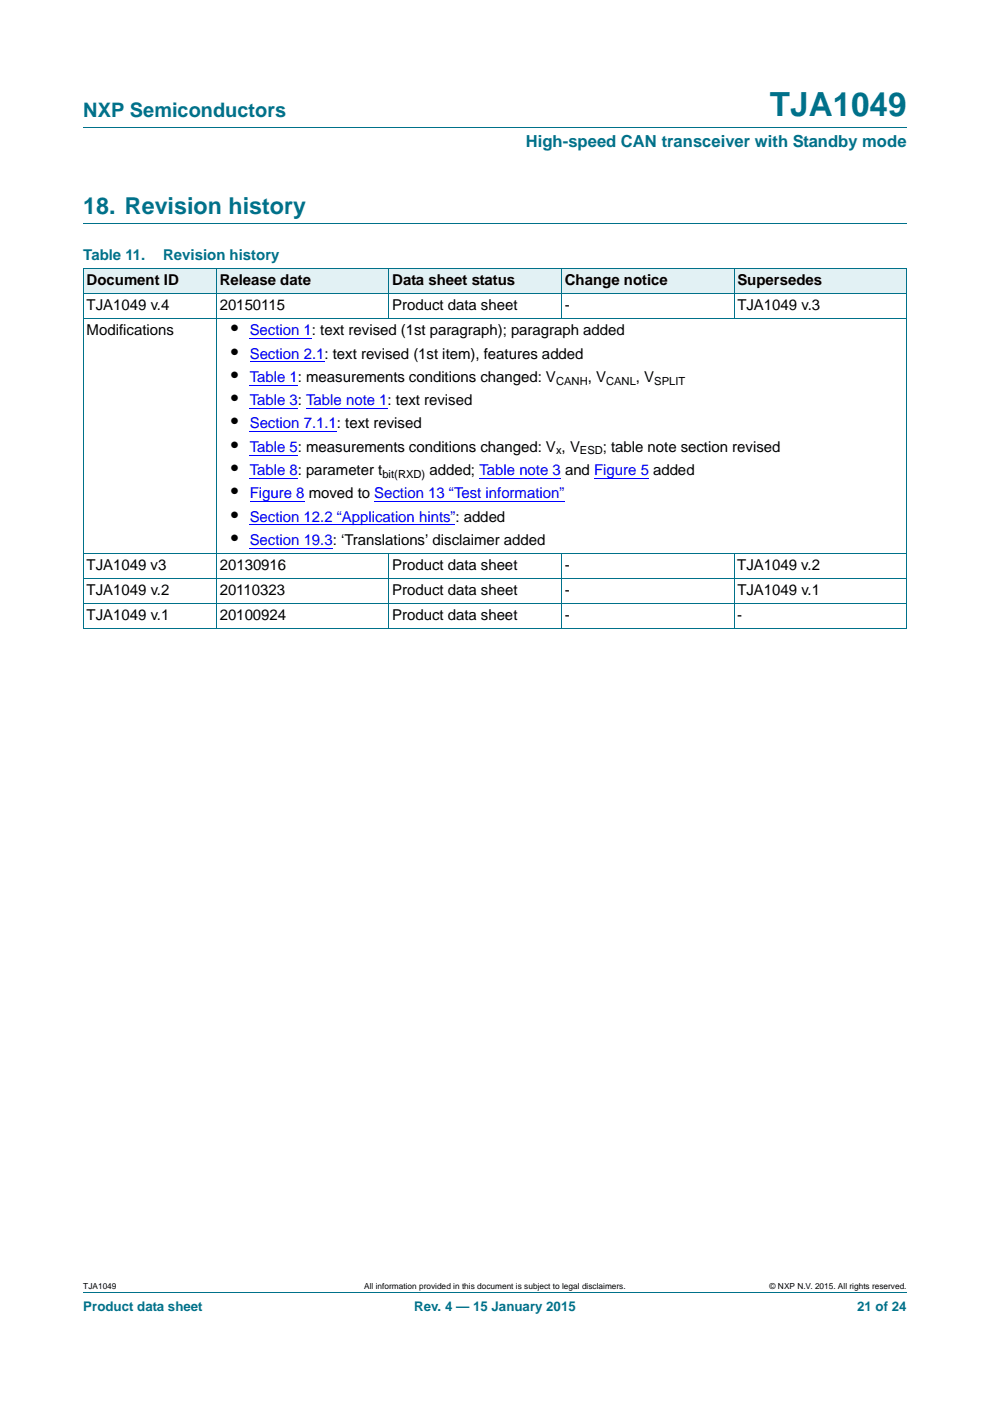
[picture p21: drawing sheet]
<svg xmlns="http://www.w3.org/2000/svg" width="210mm" height="297mm" viewBox="0 0 210 297" stroke-linecap="round" stroke-linejoin="round" font-family="sans-serif">
<defs><g id="words">
<text font-size="7" fill="#00718a" x="163.3" y="24.6">TJA1049</text>
<text font-size="4.9" fill="#00718a" x="17.7" y="45.4">18. Revision history</text>
<text font-size="4.2" fill="#00718a" x="17.7" y="24.9">NXP Semiconductors</text>
<g font-size="4.2">
<text x="49" y="71.1">•</text>
<text x="49" y="76">•</text>
<text x="49" y="81">•</text>
<text x="49" y="85.9">•</text>
<text x="49" y="90.8">•</text>
<text x="49" y="95.8">•</text>
<text x="49" y="100.7">•</text>
<text x="49" y="105.6">•</text>
<text x="49" y="110.6">•</text>
<text x="49" y="115.5">•</text>
</g>
<text font-size="3.5" fill="#00718a" x="111.5" y="31.1">High-speed CAN transceiver with Standby mode</text>
<g font-size="3.2" fill="#00718a">
<text x="17.7" y="55.2">Table 11.</text>
<text x="34.6" y="55.2">Revision history</text>
</g>
<g font-size="3.2">
<text x="18.4" y="60.5">Document ID</text>
<text x="18.4" y="65.8">TJA1049 v.4</text>
<text x="46.6" y="65.8">20150115</text>
<text x="46.6" y="60.5">Release date</text>
<text x="83.2" y="65.8">Product data sheet</text>
<text x="83.2" y="60.5">Data sheet status</text>
<text x="119.8" y="65.8">-</text>
<text x="119.8" y="60.5">Change notice</text>
<text x="156.4" y="65.8">TJA1049 v.3</text>
<text x="156.4" y="60.5">Supersedes</text>
<text x="18.4" y="71.1">Modifications</text>
<text x="124.7" y="81">, V</text>
<text x="134.9" y="81">, V</text>
<text x="127.9" y="95.8">; table note section revised</text>
<text x="91.1" y="100.7">added; Table note 3 and Figure 5 added</text>
<text x="18.4" y="120.8">TJA1049 v3</text>
<text x="46.6" y="120.8">20130916</text>
<text x="83.2" y="120.8">Product data sheet</text>
<text x="119.8" y="120.8">-</text>
<text x="156.4" y="120.8">TJA1049 v.2</text>
<text x="18.4" y="126.1">TJA1049 v.2</text>
<text x="18.4" y="131.4">TJA1049 v.1</text>
<text x="46.6" y="126.1">20110323</text>
<text x="46.6" y="131.4">20100924</text>
<text x="83.2" y="126.1">Product data sheet</text>
<text x="83.2" y="131.4">Product data sheet</text>
<text x="119.8" y="131.4">-</text>
<text x="119.8" y="126.1">-</text>
<text x="156.4" y="131.4">-</text>
<text x="156.4" y="126.1">TJA1049 v.1</text>
</g>
<g font-size="3.2" fill="#00f">
<text x="53" y="71.1">Section 1: text revised (1st paragraph); paragraph added</text>
<text x="53" y="76">Section 2.1: text revised (1st item), features added</text>
<text x="53" y="81">Table 1: measurements conditions changed: V</text>
<text x="53" y="85.9">Table 3: Table note 1: text revised</text>
<text x="53" y="90.8">Section 7.1.1: text revised</text>
<text x="53" y="95.8">Table 5: measurements conditions changed: V , V</text>
<text x="53" y="100.7">Table 8: parameter t</text>
<text x="53" y="105.6">Figure 8 moved to Section 13 “Test information”</text>
<text x="53" y="110.6">Section 12.2 “Application hints”: added</text>
<text x="53" y="115.5">Section 19.3: ‘Translations’ disclaimer added</text>
</g>
<g font-size="2.8" fill="#00718a">
<text x="17.7" y="277.9">Product data sheet</text>
<text x="87.8" y="277.9">Rev. 4 — 15 January 2015</text>
<text x="181.8" y="277.9">21 of 24</text>
</g>
<g font-size="2.4">
<text x="117.9" y="81.5">CANH</text>
<text x="128.5" y="81.5">CANL</text>
<text x="138.8" y="81.5">SPLIT</text>
<text x="81.1" y="101.3">bit(RXD)</text>
<text x="117.9" y="96.4">x</text>
<text x="123" y="96.4">ESD</text>
</g>
<g font-size="1.8">
<text x="17.7" y="273.3">TJA1049</text>
<text x="77.3" y="273.3">All information provided in this document is subject to legal disclaimers.</text>
<text x="163.2" y="273.3">© NXP N.V. 2015. All rights reserved.</text>
</g>
</g></defs>
<path d="M17.7 27h174.6M17.7 47.4h174.6M17.7 273.9h174.6" fill="none" stroke="#00718a" stroke-width=".21"/>
<g fill="#e2f1f4">
<path d="M17.7 57h28.2v5.3h-28.2z"/>
<path d="M45.9 57h36.6v5.3h-36.6z"/>
<path d="M82.5 57h36.6v5.3h-36.6z"/>
<path d="M119.1 57h36.6v5.3h-36.6z"/>
<path d="M155.7 57h36.6v5.3h-36.6z"/>
</g>
<path d="M53 71.8h13.2M53 76.7h15.8M53 81.7h10.2M53 86.6h10.2M53 91.5h18.5M53 96.5h10.2M64.9 86.6h17.3M53 101.4h10.2M53 106.4h11.6M79.4 106.4h39.3M101.7 101.4h17.3M126 101.4h11.6" fill="none" stroke="#00f" stroke-width=".21"/>
<path d="M118.7 106.3h1v.1h-1z" fill="#00f"/>
<path d="M53 111.3h42.5" fill="none" stroke="#00f" stroke-width=".21"/>
<path d="M95.5 111.2h1.1v.2h-1.1z" fill="#00f"/>
<path d="M53 116.2h17.6" fill="none" stroke="#00f" stroke-width=".21"/>
<g fill="none" stroke="#00718a" stroke-width=".21">
<path d="M17.6 57h174.7M17.7 57v76.1M45.9 56.9v76.3M82.5 56.9v10.7M119.1 56.9v10.7M155.7 56.9v10.7M192.3 57v76.1l-174.7 .1M17.6 62.3h174.7M17.6 67.6h174.7M17.6 117.3h174.7M82.5 117.3v15.9M119.1 117.3v15.9"/>
<path d="M155.7 117.3v15.9M17.6 122.6h174.7M17.6 127.9h174.7"/>
</g>
<use href="#words"/>
</svg>
